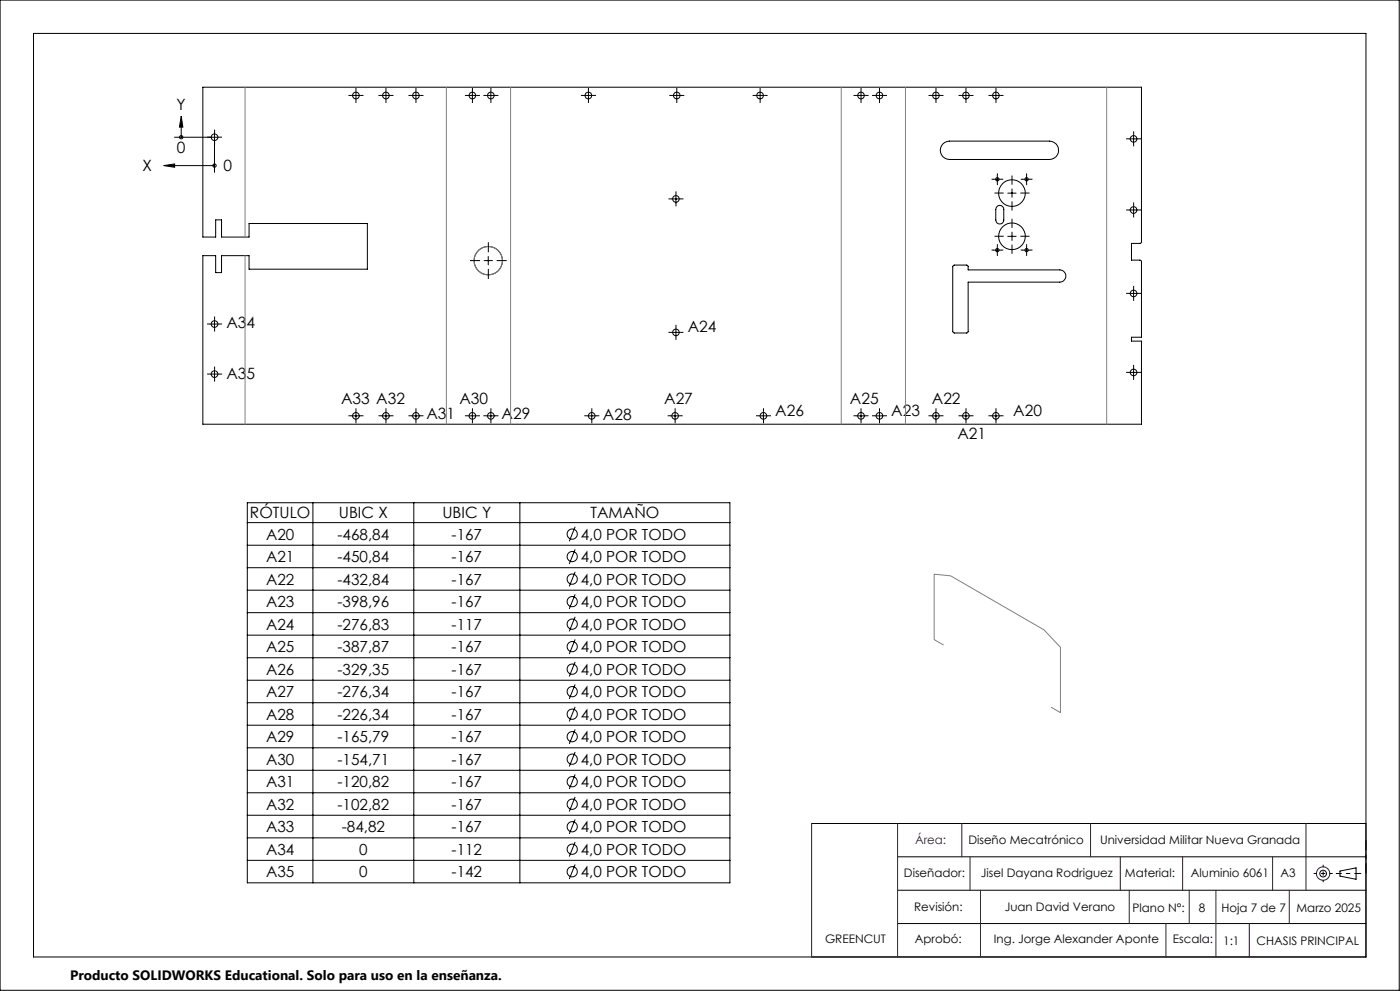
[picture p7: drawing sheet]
<svg xmlns="http://www.w3.org/2000/svg" width="420mm" height="297mm" viewBox="0 0 420 297" stroke-linecap="round" stroke-linejoin="round" font-family="sans-serif">
<defs><g id="words">
<g font-size="4.7">
<text x="53" y="33">Y</text>
<text x="53.1" y="45.9">0</text>
<text x="42.8" y="51.4">X</text>
<text x="67.1" y="51.4">0</text>
<text x="67.9" y="98.3">A34</text>
<text x="206.3" y="99.6">A24</text>
<text x="67.9" y="113.7">A35</text>
<text x="102.3" y="121.1">A33 A32</text>
<text x="127.9" y="125.6">A31</text>
<text x="137.8" y="121.1">A30</text>
<text x="150.5" y="125.6">A29</text>
<text x="180.9" y="125.9">A28</text>
<text x="199.3" y="121.1">A27</text>
<text x="232.6" y="124.6">A26</text>
<text x="255" y="121.1">A25</text>
<text x="267.4" y="124.6">A23</text>
<text x="279.5" y="121.1">A22</text>
<text x="304" y="124.6">A20</text>
<text x="287.2" y="131.6">A21</text>
<text x="75" y="155.3">RÓTULO</text>
<text x="101.7" y="155.3">UBIC X</text>
<text x="132.7" y="155.3">UBIC Y</text>
<text x="177.1" y="155.3">TAMAÑO</text>
</g>
<g font-size="4.6">
<text x="79.8" y="161.8">A20</text>
<text x="101.3" y="161.8">-468,84</text>
<text x="135.5" y="161.8">-167</text>
<text x="174.2" y="161.8">4,0 POR TODO</text>
<text x="79.8" y="168.5">A21</text>
<text x="101.3" y="168.5">-450,84</text>
<text x="135.5" y="168.5">-167</text>
<text x="174.2" y="168.5">4,0 POR TODO</text>
<text x="79.8" y="175.3">A22</text>
<text x="101.3" y="175.3">-432,84</text>
<text x="135.5" y="175.3">-167</text>
<text x="174.2" y="175.3">4,0 POR TODO</text>
<text x="79.8" y="182">A23</text>
<text x="101.3" y="182">-398,96</text>
<text x="135.5" y="182">-167</text>
<text x="174.2" y="182">4,0 POR TODO</text>
<text x="79.8" y="188.8">A24</text>
<text x="101.3" y="188.8">-276,83</text>
<text x="135.5" y="188.8">-117</text>
<text x="174.2" y="188.8">4,0 POR TODO</text>
<text x="79.8" y="195.5">A25</text>
<text x="101.3" y="195.5">-387,87</text>
<text x="135.5" y="195.5">-167</text>
<text x="174.2" y="195.5">4,0 POR TODO</text>
<text x="79.8" y="202.3">A26</text>
<text x="101.3" y="202.3">-329,35</text>
<text x="135.5" y="202.3">-167</text>
<text x="174.2" y="202.3">4,0 POR TODO</text>
<text x="79.8" y="209">A27</text>
<text x="101.3" y="209">-276,34</text>
<text x="135.5" y="209">-167</text>
<text x="174.2" y="209">4,0 POR TODO</text>
<text x="79.8" y="215.8">A28</text>
<text x="101.3" y="215.8">-226,34</text>
<text x="135.5" y="215.8">-167</text>
<text x="174.2" y="215.8">4,0 POR TODO</text>
<text x="79.8" y="222.5">A29</text>
<text x="101.3" y="222.5">-165,79</text>
<text x="135.5" y="222.5">-167</text>
<text x="174.2" y="222.5">4,0 POR TODO</text>
<text x="79.8" y="229.2">A30</text>
<text x="101.3" y="229.2">-154,71</text>
<text x="135.5" y="229.2">-167</text>
<text x="174.2" y="229.2">4,0 POR TODO</text>
<text x="79.8" y="236">A31</text>
<text x="101.3" y="236">-120,82</text>
<text x="135.5" y="236">-167</text>
<text x="174.2" y="236">4,0 POR TODO</text>
<text x="79.8" y="242.7">A32</text>
<text x="101.3" y="242.7">-102,82</text>
<text x="135.5" y="242.7">-167</text>
<text x="174.2" y="242.7">4,0 POR TODO</text>
<text x="79.8" y="249.5">A33</text>
<text x="102.5" y="249.5">-84,82</text>
<text x="135.5" y="249.5">-167</text>
<text x="174.2" y="249.5">4,0 POR TODO</text>
<text x="79.8" y="256.2">A34</text>
<text x="107.7" y="256.2">0</text>
<text x="135.5" y="256.2">-112</text>
<text x="174.2" y="256.2">4,0 POR TODO</text>
<text x="79.8" y="263">A35</text>
<text x="107.7" y="263">0</text>
<text x="135.5" y="263">-142</text>
<text x="174.2" y="263">4,0 POR TODO</text>
</g>
<text font-size="4.1" x="21" y="293.7">Producto SOLIDWORKS Educational. Solo para uso en la enseñanza.</text>
<text font-size="3.5" fill="#400040" x="274.5" y="252.9">Área:</text>
<g font-size="3.5">
<text x="290.5" y="252.9">Diseño Mecatrónico</text>
<text x="330" y="252.9">Universidad Militar Nueva Granada</text>
<text x="271.2" y="262.8">Diseñador:</text>
<text x="294.3" y="262.8">Jisel Dayana Rodriguez</text>
<text x="337.5" y="262.8">Material:</text>
<text x="357.3" y="262.8">Aluminio 6061</text>
<text x="384.1" y="262.8">A3</text>
<text x="274.2" y="273">Revisión:</text>
<text x="301.4" y="273">Juan David Verano</text>
<text x="339.8" y="273.3">Plano N°:</text>
<text x="359.6" y="273.3">8</text>
<text x="366.4" y="273.3">Hoja 7 de 7</text>
<text x="388.9" y="273.3">Marzo 2025</text>
<text x="247.5" y="282.7">GREENCUT</text>
<text x="274.5" y="282.7">Aprobó:</text>
<text x="298.2" y="282.7">Ing. Jorge Alexander Aponte</text>
<text x="351.9" y="282.7">Escala:</text>
<text x="367" y="283.3">1:1</text>
<text x="377" y="283.3">CHASIS PRINCIPAL</text>
</g>
</g></defs>
<g fill="none" stroke="#000" stroke-width=".3">
<path d="M0 0h419.8v296.8h-419.8zM10.1 10h399.7v276.8h-399.7zM54.4 34.8l.5 3.3h-1.1zM54.4 38.1v3M60.9 26.1h281.5v46.4l-.3 .5h-2.7v5h2.7l.3 .3v22.8h-3v1.1h3v24.9h-281.5v-50.5h3.8v5.1h1.8v-5.1h8.2v4.1h35.5v-13.7h-35.5v4h-8.2v-5.1h-1.8v5.1h-3.8zM64.3 39.9v11.7M105.5 28.6h2.5M106.8 27.4v2.5M114.5 28.6h2.5M115.8 27.4v2.5M123.5 28.6h2.5M124.8 27.4v2.5"/>
<path d="M140.5 28.6h2.4M141.7 27.4v2.5M146 28.6h2.5M147.2 27.4v2.5M175.3 28.6h2.5M176.5 27.4v2.5M201.8 28.6h2.5M203 27.4v2.5M226.8 28.6h2.5M228 27.4v2.5M257 28.6h2.5M258.3 27.4v2.5"/>
<path d="M262.6 28.6h2.5M263.8 27.4v2.5M279.5 28.6h2.5M280.8 27.4v2.5M288.5 28.6h2.5M289.8 27.4v2.5M297.5 28.6h2.5M298.8 27.4v2.5M49.1 49.6l3.3-.5v1zM52.4 41.1h13.2M52.4 49.6h11.9M201.5 59.6h2.5"/>
<path d="M202.8 58.4v2.5M282.9 43.1l1.2-.7 .7-.1h30.1a2.75 2.75 0 0 1 2.7 2.7 2.75 2.75 0 0 1-2.7 2.8h-30.1a2.76 2.76 0 0 1-2.5-1.7 2.76 2.76 0 0 1 .6-3zM298 53.7h2.5M299.2 52.5v2.5M302.3 57.9h2.5M303.6 56.6v2.5M306.7 53.7h2.5M308 52.5v2.5M338.8 41.6h2.5M340.1 40.4v2.5M145.2 78.1h2.5M146.5 76.9v2.5"/>
<path d="M286 79.6l4.2-.1 .2 .4v1h27.6a1.83 1.83 0 0 1 1.8 1.8 1.83 1.83 0 0 1-1.8 1.9h-27.6v14.8l-.3 .4h-3.9l-.4-.5v-19.4zM298 75h2.5M299.1 61.9a1.19 1.19 0 0 1 1.3-.3 1.19 1.19 0 0 1 .7 1.2v3.1a1.2 1.2 0 0 1-1.2 1.2 1.2 1.2 0 0 1-1.2-1.2v-3.1zM299.2 73.7v2.5M302.3 70.8h2.5M303.6 69.6v2.5M306.7 75h2.5M308 73.7v2.5M338.8 62.9h2.5M340.1 61.7v2.5M63.1 97.1h2.5M64.3 95.9v2.5"/>
<path d="M201.5 99.6h2.5M202.8 98.4v2.5M338.8 87.9h2.5M340.1 86.7v2.5M63.1 112.1h2.5M64.3 110.9v2.5M338.8 111.6h2.5M340.1 110.4v2.5M105.5 124.6h2.5M106.8 123.4v2.5M114.5 124.6h2.5M115.8 123.4v2.5"/>
<path d="M123.5 124.6h2.5M124.8 123.4v2.5M140.5 124.6h2.4M141.7 123.4v2.5M146 124.6h2.5M147.2 123.4v2.5M176.3 124.6h2.5M177.5 123.4v2.5M201.3 124.6h2.5M202.5 123.4v2.5M227.8 124.6h2.5M229 123.4v2.5"/>
<path d="M257 124.6h2.5M258.3 123.4v2.5M262.6 124.6h2.5M263.8 123.4v2.5M279.5 124.6h2.5M280.8 123.4v2.5M288.5 124.6h2.5M289.8 123.4v2.5M297.5 124.6h2.5M298.8 123.4v2.5M74.2 150.7h144.8v113.9h-144.8zM74.2 156.6h144.8"/>
<path d="M93.9 150.7v113.9M124.1 150.7v113.9M156 150.7v113.9M172.5 157.9l-1.7 4.3M74.2 163.4h144.8M74.2 170.1h144.8M74.2 176.9h144.8M172.5 164.6l-1.7 4.4M172.5 171.4l-1.7 4.4M172.5 178.1l-1.7 4.4M74.2 183.6h144.8M74.2 190.4h144.8"/>
<path d="M74.2 197.1h144.8M172.5 184.9l-1.7 4.3M172.5 191.6l-1.7 4.4M172.5 198.4l-1.7 4.3M74.2 203.9h144.8M74.2 210.6h144.8M74.2 217.3h144.8M172.5 205.1l-1.7 4.4M172.5 211.8l-1.7 4.4M172.5 218.6l-1.7 4.4M74.2 224.1h144.8M74.2 230.9h144.8"/>
<path d="M74.2 237.6h144.8M172.5 225.4l-1.7 4.3M172.5 232.1l-1.7 4.4M172.5 238.8l-1.7 4.4M74.2 244.3h144.8M74.2 251.1h144.8M74.2 257.8h144.8M172.5 245.6l-1.7 4.3M172.5 252.3l-1.7 4.4M172.5 259.1l-1.7 4.4M243.5 246.8h166.3M269.3 256.8h140.5"/>
<path d="M269.3 266.8h140.5M269.3 276.8h140.5M400.9 261.8h1.1M402 261.1l4.8-1v3.4l-4.8-.9zM406.8 261.8h1.5"/>
<circle cx="106.8" cy="28.6" r="1.01"/>
<circle cx="115.8" cy="28.6" r="1"/>
<circle cx="124.8" cy="28.6" r="1"/>
<circle cx="141.7" cy="28.6" r="1"/>
<circle cx="147.3" cy="28.6" r="1.02"/>
<circle cx="176.5" cy="28.6" r="1.01"/>
<circle cx="203" cy="28.6" r="1"/>
<circle cx="228" cy="28.6" r="1.01"/>
<circle cx="258.3" cy="28.6" r="1"/>
<circle cx="263.8" cy="28.6" r="1"/>
<circle cx="280.8" cy="28.6" r="1"/>
<circle cx="289.8" cy="28.6" r="1"/>
<circle cx="298.8" cy="28.6" r="1"/>
<circle cx="54.3" cy="41.1" r=".49"/>
<circle cx="64.4" cy="41.1" r="1.02"/>
<circle cx="64.4" cy="49.6" r=".5"/>
<circle cx="202.8" cy="59.6" r="1.01"/>
<circle cx="299.2" cy="53.7" r=".52"/>
<circle cx="303.6" cy="57.9" r="4"/>
<circle cx="308" cy="53.7" r=".51"/>
<circle cx="340.1" cy="41.6" r=".99"/>
<circle cx="146.5" cy="78.1" r="4.3"/>
<circle cx="299.2" cy="75" r=".5"/>
<circle cx="303.6" cy="70.8" r="4"/>
<circle cx="308" cy="75" r=".5"/>
<circle cx="340.1" cy="63" r="1"/>
<circle cx="64.4" cy="97.1" r="1"/>
<circle cx="202.8" cy="99.6" r=".99"/>
<circle cx="340.1" cy="87.9" r=".99"/>
<circle cx="64.4" cy="112.1" r="1"/>
<circle cx="340.1" cy="111.6" r=".99"/>
<circle cx="106.8" cy="124.6" r="1"/>
<circle cx="115.8" cy="124.6" r=".99"/>
<circle cx="124.8" cy="124.6" r=".99"/>
<circle cx="141.7" cy="124.6" r=".99"/>
<circle cx="147.3" cy="124.6" r="1.01"/>
<circle cx="177.5" cy="124.6" r=".99"/>
<circle cx="202.5" cy="124.6" r=".99"/>
<circle cx="229" cy="124.6" r=".99"/>
<circle cx="258.3" cy="124.6" r=".99"/>
<circle cx="263.8" cy="124.6" r=".99"/>
<circle cx="280.8" cy="124.6" r=".99"/>
<circle cx="289.8" cy="124.6" r=".99"/>
<circle cx="298.8" cy="124.6" r=".99"/>
<circle cx="171.7" cy="166.8" r="1.54"/>
<circle cx="171.7" cy="160.1" r="1.54"/>
<circle cx="171.7" cy="173.5" r="1.54"/>
<circle cx="171.7" cy="180.3" r="1.54"/>
<circle cx="171.7" cy="193.8" r="1.54"/>
<circle cx="171.7" cy="187.1" r="1.54"/>
<circle cx="171.7" cy="207.3" r="1.55"/>
<circle cx="171.7" cy="200.5" r="1.54"/>
<circle cx="171.7" cy="214" r="1.54"/>
<circle cx="171.7" cy="234.3" r="1.55"/>
<circle cx="171.7" cy="220.8" r="1.54"/>
<circle cx="171.7" cy="227.5" r="1.54"/>
<circle cx="171.7" cy="247.8" r="1.54"/>
<circle cx="171.7" cy="254.5" r="1.54"/>
<circle cx="171.7" cy="241" r="1.54"/>
<circle cx="171.7" cy="261.2" r="1.54"/>
<circle cx="396.9" cy="261.8" r="1.01"/>
</g>
<g fill="none" stroke="#400040" stroke-width=".3">
<path d="M243.5 246.8v40M269.3 246.8v40M288.5 246.8v10M291 256.8v10M327.2 246.8v10M336.1 256.8v10M354.8 256.8v10M381.8 256.8v10M391.8 246.8v20M294.1 266.8v20M338.8 266.8v10M349.8 276.8v10"/>
<path d="M356.8 266.8v10M364.8 266.8v20M374.8 276.8v10M386.8 266.8v10"/>
<circle cx="396.9" cy="261.8" r="2"/>
</g>
<g fill="none" stroke="#808080" stroke-width=".3">
<path d="M73.5 26.1v44.9M133.9 26.1v101M153.2 26.1v101M252.4 26.1v101M271.6 26.1v101M332 26.1v101M73.5 76.6v50.5M283.1 193.3l-2.9-1.6v-19.6l5 .5 28 16.2 4.9 5.2v19.6l-2.8-1.7"/>
<circle cx="146.5" cy="78.1" r="4.2"/>
</g>
<path d="M409.8 251.8v9.9" fill="none" stroke="#000" stroke-width=".3" stroke-dasharray="15.2 1.3 1.3 1.3" stroke-dashoffset="12.2" stroke-linecap="butt"/>
<path d="M394.1 261.8h5.7" fill="none" stroke="#000" stroke-width=".3" stroke-dasharray="15.2 1.3 1.3 1.3" stroke-dashoffset="14.3" stroke-linecap="butt"/>
<path d="M397 259.2v5.2" fill="none" stroke="#000" stroke-width=".3" stroke-dasharray="15.2 1.3 1.3 1.3" stroke-dashoffset="14.5" stroke-linecap="butt"/>
<path d="M406.9 261.8h-4.9" fill="none" stroke="#000" stroke-width=".3" stroke-dasharray="15.2 1.3 1.3 1.3" stroke-dashoffset="14.7" stroke-linecap="butt"/>
<g fill="none" stroke="#000" stroke-width=".3" stroke-dasharray="15.2 1.3 1.3 1.3" stroke-linecap="butt">
<path d="M64.4 39.9v-1M105.5 28.6h-1M106.8 29.9v1M106.8 27.4v-1M108 28.6h1M114.5 28.6h-1M115.8 29.9v1M115.8 27.4v-1M117 28.6h1M123.5 28.6h-1M124.8 29.9v1M124.8 27.4v-1"/>
<path d="M126 28.6h1M140.5 28.6h-1M141.7 29.9v1M141.7 27.4v-1M143 28.6h1M146 28.6h-1M147.3 29.9v1M147.3 27.4v-1M148.5 28.6h1M175.3 28.6h-1M176.5 29.9v1M176.5 27.4v-1"/>
<path d="M177.8 28.6h1M201.8 28.6h-1M203 29.9v1M203 27.4v-1M204.3 28.6h1M226.8 28.6h-1M228 29.9v1M228 27.4v-1M229.3 28.6h1M257.1 28.6h-1M258.3 29.9v1M258.3 27.4v-1"/>
<path d="M259.6 28.6h1M262.6 28.6h-1M263.9 29.9v1M263.9 27.4v-1M265.1 28.6h1M279.5 28.6h-1M280.8 29.9v1M280.8 27.4v-1M282 28.6h1M288.5 28.6h-1M289.8 29.9v1M289.8 27.4v-1"/>
<path d="M291 28.6h1M297.5 28.6h-1M298.8 29.9v1M298.8 27.4v-1M300 28.6h1M63.1 41.1h-1M64.4 42.4v1M65.6 41.1h1M201.5 59.6h-1M202.8 58.4v-1M204 59.6h1M298 53.7h-.5"/>
<path d="M299.2 55v.5M299.2 52.5v-.5M300.5 53.7h.5M301.1 57.9h-2.7M303.6 55.4v-2.8M306.1 57.9h2.8M306.7 53.7h-.5M308 55v.5M308 52.5v-.5M309.2 53.7h.5M338.8 41.6h-1M340.1 42.9v1"/>
<path d="M340.1 40.4v-1M341.3 41.6h1M144 78.1h-3M146.5 75.6v-3M149 78.1h3M202.8 60.9v1M298 74.9h-.5M299.2 76.2v.5M299.2 73.7v-.5M300.5 74.9h.5M301.1 70.8h-2.7M303.6 60.4v2.7"/>
<path d="M303.6 73.3v2.8M303.6 68.3v-2.7M306.1 70.8h2.8M306.7 74.9h-.5M308 76.2v.5M308 73.7v-.5M309.2 74.9h.5M338.8 62.9h-1M340.1 64.2v1M340.1 61.7v-1M341.3 62.9h1M63.1 97.1h-1"/>
<path d="M64.4 98.4v1M64.4 95.9v-1M65.6 97.1h1M146.5 80.6v3M201.5 99.6h-1M202.8 98.4v-1M204 99.6h1M338.8 87.9h-1M340.1 89.2v1M340.1 86.7v-1M341.3 87.9h1M63.1 112.1h-1"/>
<path d="M64.4 113.4v1M64.4 110.9v-1M65.6 112.1h1M202.8 100.9v1M338.8 111.6h-1M340.1 112.9v1M340.1 110.4v-1M341.3 111.6h1M105.5 124.6h-1M106.8 125.9v1M106.8 123.4v-1M108 124.6h1"/>
<path d="M114.5 124.6h-1M115.8 125.9v1M115.8 123.4v-1M117 124.6h1M123.5 124.6h-1M124.8 125.9v1M124.8 123.4v-1M126 124.6h1M140.5 124.6h-1M141.7 125.9v1M141.7 123.4v-1M143 124.6h1"/>
<path d="M146 124.6h-1M147.3 125.9v1M147.3 123.4v-1M148.5 124.6h1M176.3 124.6h-1M177.5 125.9v1M177.5 123.4v-1M178.8 124.6h1M201.3 124.6h-1M202.5 125.9v1M202.5 123.4v-1M203.8 124.6h1"/>
<path d="M227.8 124.6h-1M229 125.9v1M229 123.4v-1M230.3 124.6h1M257.1 124.6h-1M258.3 125.9v1M258.3 123.4v-1M259.6 124.6h1M262.6 124.6h-1M263.9 125.9v1M263.9 123.4v-1M265.1 124.6h1"/>
<path d="M279.5 124.6h-1M280.8 125.9v1M280.8 123.4v-1M282 124.6h1M288.5 124.6h-1M289.8 125.9v1M289.8 123.4v-1M291 124.6h1M297.5 124.6h-1M298.8 125.9v1M298.8 123.4v-1M300 124.6h1"/>
</g>
<path d="M49.1 49.6l3.3-.5v1zM54.4 34.8l.5 3.3h-1.1z" fill="#000"/>
<use href="#words"/>
</svg>
